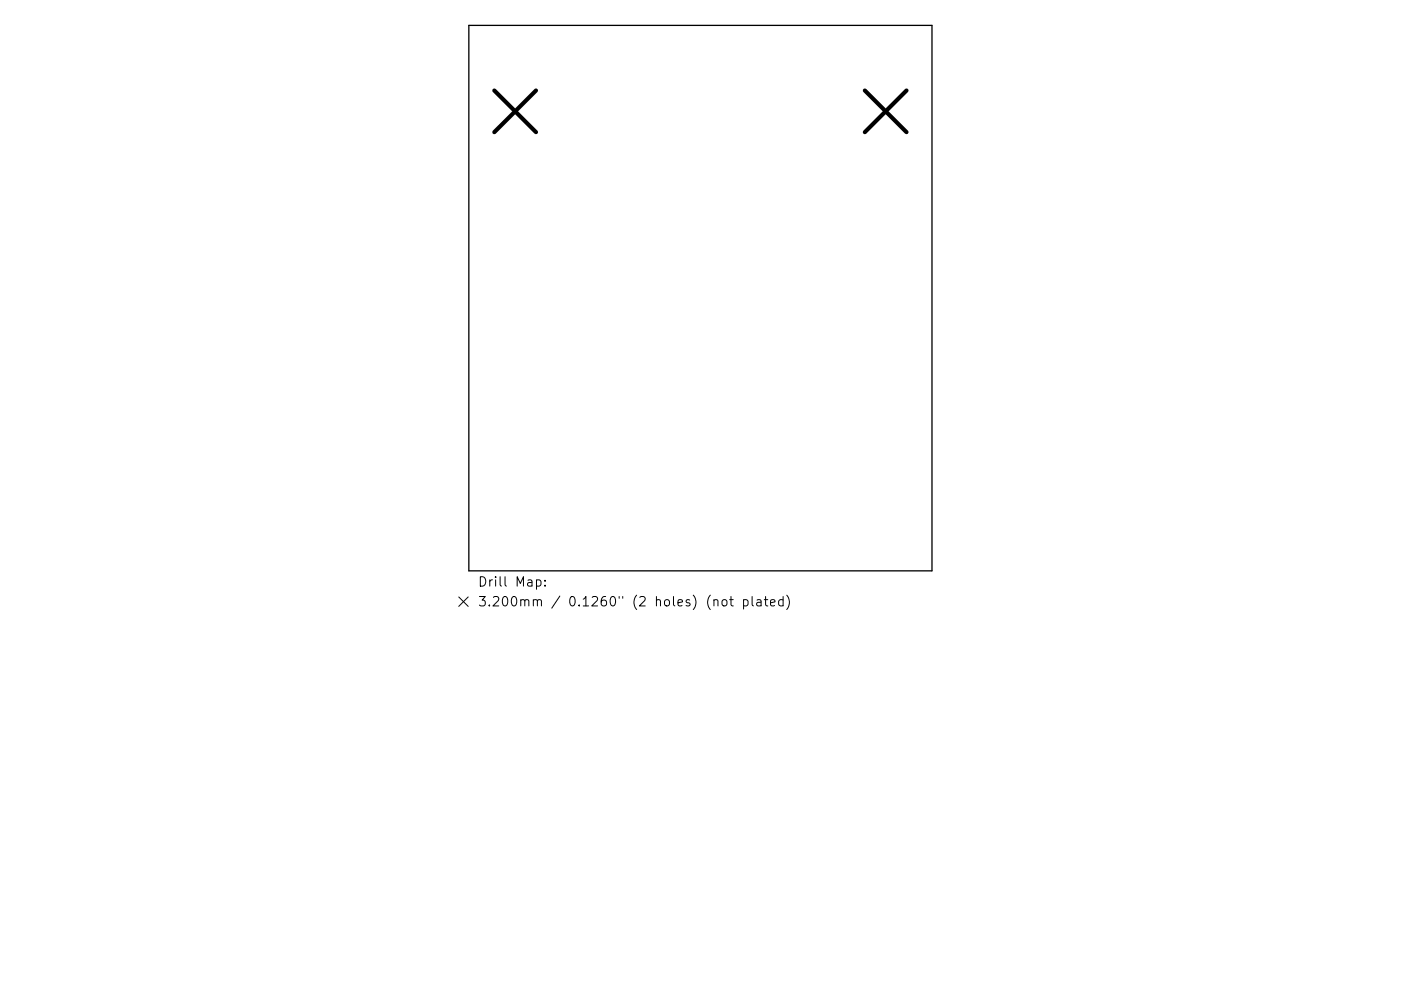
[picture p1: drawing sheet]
<svg xmlns="http://www.w3.org/2000/svg" width="297mm" height="210mm" viewBox="0 0 297 210" stroke-linecap="round" stroke-linejoin="round" font-family="sans-serif">
<defs><g id="words">
<g font-size="2.8">
<text x="101.3" y="124.5">Drill Map:</text>
<text x="101.3" y="128.7">3.200mm / 0.1260&quot; (2 holes) (not plated)</text>
</g>
</g></defs>
<path d="M99.4 5.4h98.2v115.7h-98.2z" fill="none" stroke="#000" stroke-width=".28"/>
<path d="M104.8 19.2l8.8 8.8M113.6 19.2l-8.8 8.8M183.4 19.2l8.8 8.8M192.2 19.2l-8.8 8.8" fill="none" stroke="#000" stroke-width=".88"/>
<g fill="none" stroke="#000" stroke-width=".21">
<path d="M97.3 126.7l2 2M99.3 126.7l-2 2M113.7 123.1l.6-.1 .4 .4v.6l-.2 .3h-.8M115.6 124.2v.2M115.6 123.1v.2M151.4 127.4a.5 .5 0 0 1 .8 .1v1.1M153.3 127.3a.54 .54 0 0 1 .8 .3v.6a.54 .54 0 0 1-.5 .4 .54 .54 0 0 1-.5-.4v-.6zM154.7 127.2h.8M155 126.6v1.7l.1 .2 .4 .1M157.7 127.3l.5-.1 .4 .4v.6l-.2 .3h-.7M157.7 127.2v2M159.5 126.6v1.7l.2 .3"/>
<path d="M160.5 127.3h.8l.1 1.3M161.4 127.7l-.7 .1a.39 .39 0 0 0-.3 .4 .39 .39 0 0 0 .3 .4l.7-.1M162 127.2h.8M162.3 126.6v1.7l.1 .2 .4 .1M163.4 127.9l.9-.2-.1-.4-.5-.1-.3 .3 .1 1h.7M166 127.3l-.5-.1-.4 .4v.6l.2 .3h.7M166 126.6v2M166.8 126.3a2.29 2.29 0 0 1 0 3"/>
</g>
<use href="#words"/>
</svg>
